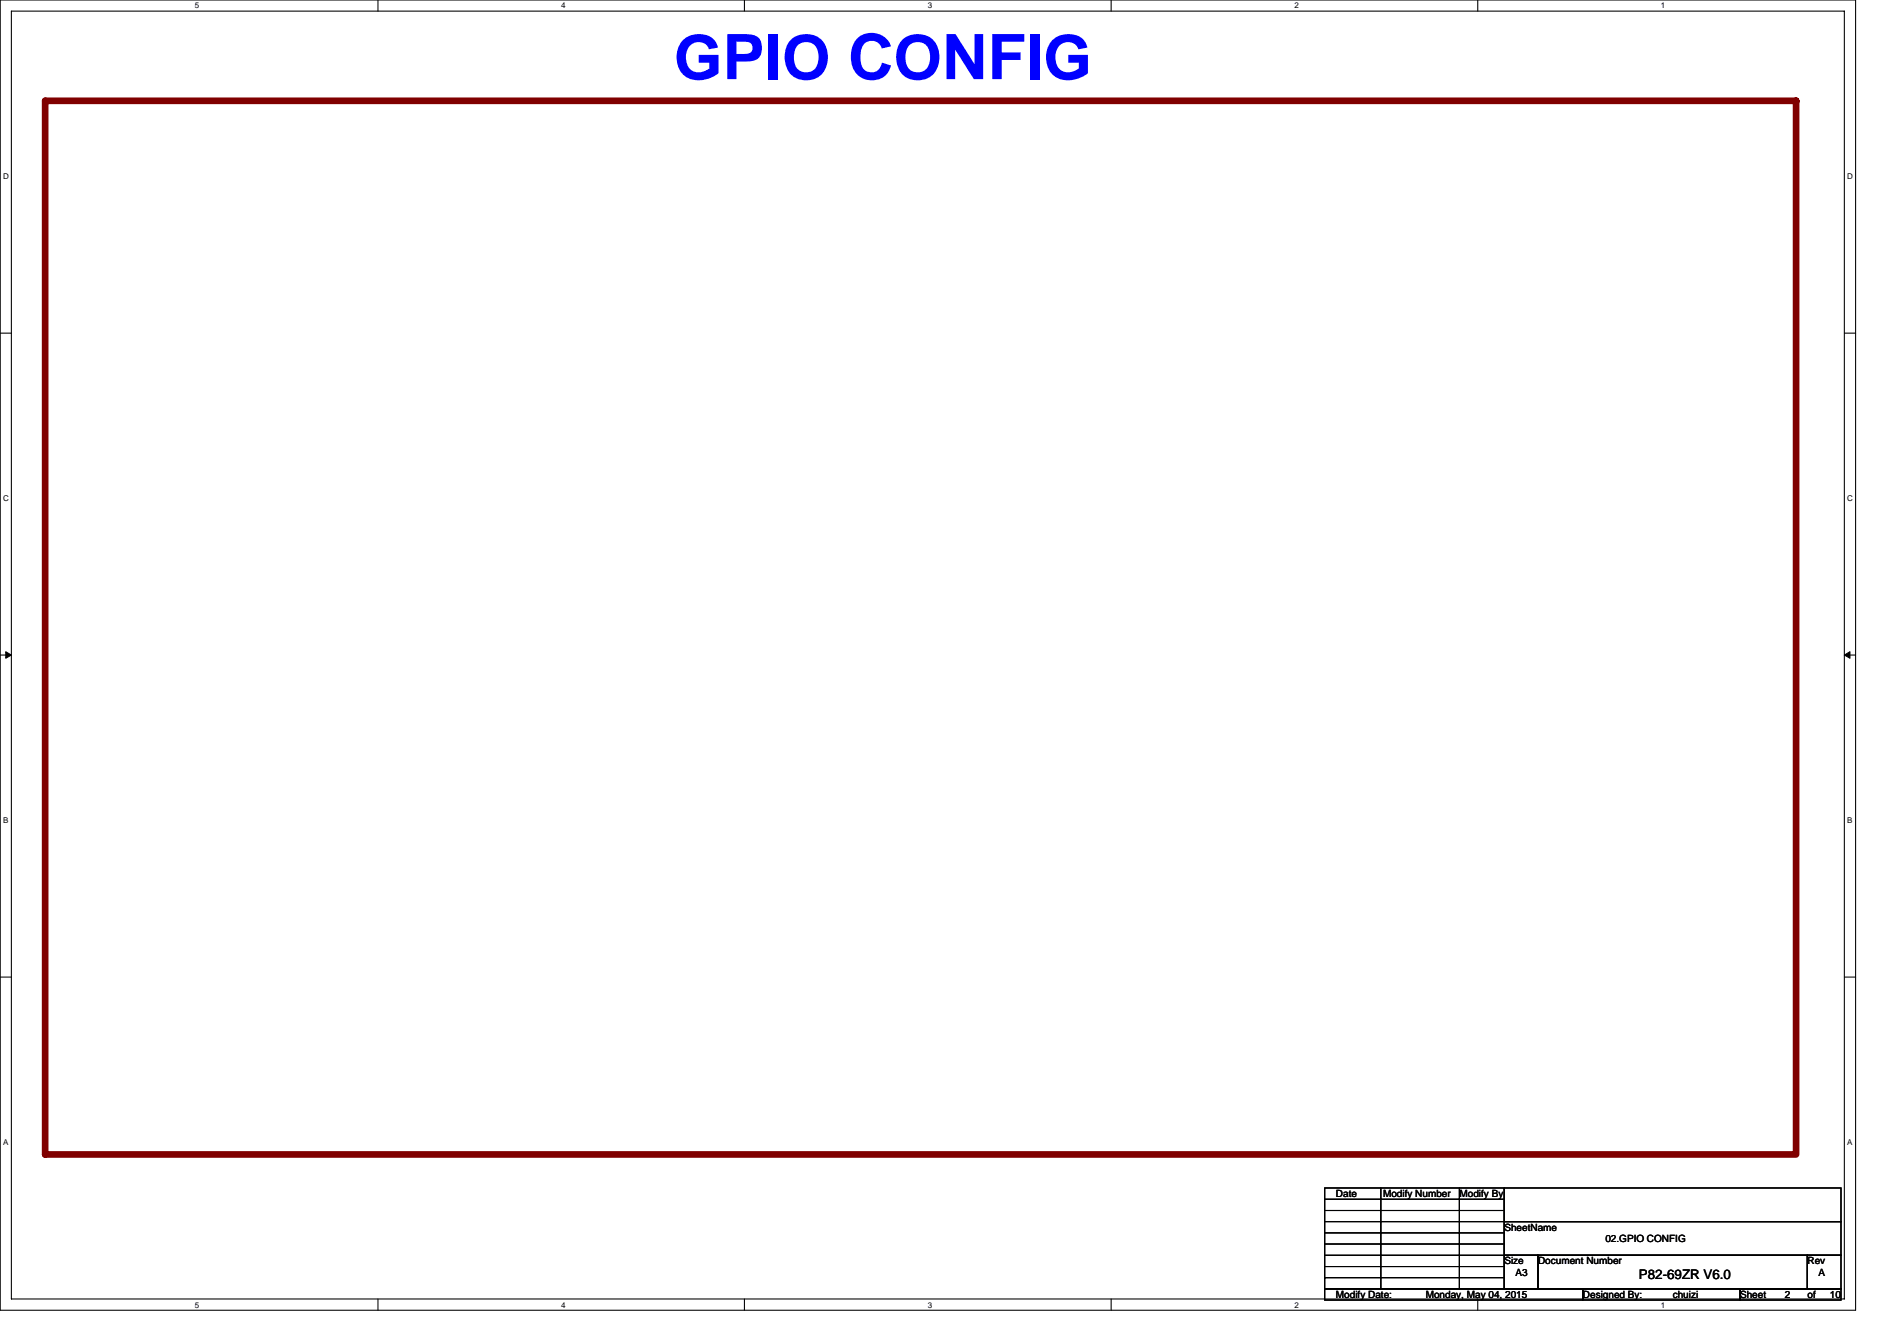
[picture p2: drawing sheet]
<svg xmlns="http://www.w3.org/2000/svg" width="297mm" height="210mm" viewBox="0 0 297 210" stroke-linecap="round" stroke-linejoin="round" font-family="sans-serif">
<defs><g id="words">
<text font-size="9.9" fill="#00f" x="106.4" y="12.5">GPIO CONFIG</text>
<text font-size="2.1" x="258.8" y="201.9">P82-69ZR V6.0</text>
<g font-size="1.6">
<text x="211" y="189">Date</text>
<text x="218.4" y="189">Modify Number</text>
<text x="230.5" y="189">Modify By</text>
<text x="237.6" y="194.3">SheetName</text>
<text x="253.5" y="196.1">02.GPIO CONFIG</text>
<text x="237.6" y="199.6">Size</text>
<text x="239.3" y="201.4">A3</text>
<text x="242.9" y="199.6">Document Number</text>
<text x="285.4" y="199.6">Rev</text>
<text x="287.2" y="201.4">A</text>
<text x="211" y="204.9">Modify Date:</text>
<text x="225.1" y="204.9">Monday, May 04, 2015</text>
<text x="250" y="204.9">Designed By:</text>
<text x="264.2" y="204.9">chuizi</text>
<text x="274.8" y="204.9">Sheet</text>
<text x="281.9" y="204.9">2</text>
<text x="285.4" y="204.9">of</text>
<text x="289" y="204.9">10</text>
</g>
<g font-size="1.3">
<text x="30.8" y="1.3">5</text>
<text x="88.6" y="1.3">4</text>
<text x="146.5" y="1.3">3</text>
<text x="204.4" y="1.3">2</text>
<text x="262.3" y="1.3">1</text>
<text x=".5" y="28.3">D</text>
<text x="291.7" y="28.3">D</text>
<text x=".5" y="79.2">C</text>
<text x="291.7" y="79.2">C</text>
<text x=".5" y="130">B</text>
<text x="291.7" y="130">B</text>
<text x=".5" y="180.8">A</text>
<text x="291.7" y="180.8">A</text>
<text x="30.8" y="206.4">5</text>
<text x="88.6" y="206.4">4</text>
<text x="146.5" y="206.4">3</text>
<text x="204.4" y="206.4">2</text>
<text x="262.3" y="206.4">1</text>
</g>
</g></defs>
<path d="M0 0h293v206.9h-293zM1.8 1.8h289.5v203.3h-289.5z" fill="none" stroke="#000" stroke-width=".17"/>
<g fill="#fff">
<path d="M30.8 .2h.7v1.4h-.7z"/>
<path d="M30.8 205.3h.7v1.4h-.7z"/>
</g>
<path d="M59.7 0v1.8M59.7 205.1v1.8" fill="none" stroke="#000" stroke-width=".17"/>
<g fill="#fff">
<path d="M88.6 .2h.7v1.4h-.7z"/>
<path d="M88.6 205.3h.7v1.4h-.7z"/>
</g>
<path d="M117.6 0v1.8M117.6 205.1v1.8" fill="none" stroke="#000" stroke-width=".17"/>
<g fill="#fff">
<path d="M146.5 .2h.7v1.4h-.7z"/>
<path d="M146.5 205.3h.7v1.4h-.7z"/>
</g>
<path d="M175.5 0v1.8M175.5 205.1v1.8" fill="none" stroke="#000" stroke-width=".17"/>
<g fill="#fff">
<path d="M204.4 .2h.7v1.4h-.7z"/>
<path d="M204.4 205.3h.7v1.4h-.7z"/>
</g>
<path d="M233.4 0v1.8M233.4 205.1v1.8" fill="none" stroke="#000" stroke-width=".17"/>
<g fill="#fff">
<path d="M262.3 .2h.7v1.4h-.7z"/>
<path d="M262.3 205.3h.7v1.4h-.7z"/>
<path d="M.5 27.2h.9v1.4h-.9z"/>
<path d="M291.7 27.2h.9v1.4h-.9z"/>
<path d="M.5 78h.9v1.4h-.9z"/>
<path d="M291.7 78h.9v1.4h-.9z"/>
</g>
<path d="M0 52.6h1.8M291.3 52.6h1.7" fill="none" stroke="#000" stroke-width=".17"/>
<g fill="#fff">
<path d="M.5 128.8h.8v1.5h-.8z"/>
<path d="M291.7 128.8h.9v1.5h-.9z"/>
</g>
<path d="M0 103.4h1.8M291.3 103.4h1.7" fill="none" stroke="#000" stroke-width=".17"/>
<path d="M.9 102.9l.9 .5-.9 .5zM291.3 103.4l.8-.5v1z" fill="#000" stroke="#000" stroke-width=".16"/>
<g fill="#fff">
<path d="M.5 179.7h.8v1.4h-.8z"/>
<path d="M291.7 179.7h.9v1.4h-.9z"/>
</g>
<g fill="none" stroke="#000" stroke-width=".17">
<path d="M0 154.3h1.8M291.3 154.3h1.7M209.2 187.6h28.3v15.9h-28.3zM209.2 189.3h28.3M209.2 191.1h28.3M209.2 192.9h28.3M209.2 194.6h28.3M209.2 196.4h28.3M209.2 198.2h28.3M209.2 200h28.3M218.1 187.6v15.9M230.5 187.6v15.9"/>
<path d="M237.6 187.6h53.1v5.3h-53.1zM237.6 192.9h53.1v5.3h-53.1zM237.6 198.2h5.3v5.3h-5.3zM242.9 198.2h42.5v5.3h-42.5zM285.4 198.2h5.3v5.3h-5.3zM209.2 203.5h40.8v1.8h-40.8zM209.2 201.7h.1M209.2 201.7h28.3M250 203.5h24.8v1.8h-24.8zM274.8 203.5h15.9v1.8h-15.9z"/>
</g>
<path d="M7.1 15.9h276.5v166.4h-276.5zM283.6 15.9h.1" fill="none" stroke="#800000" stroke-width="1.1"/>
<use href="#words"/>
</svg>
